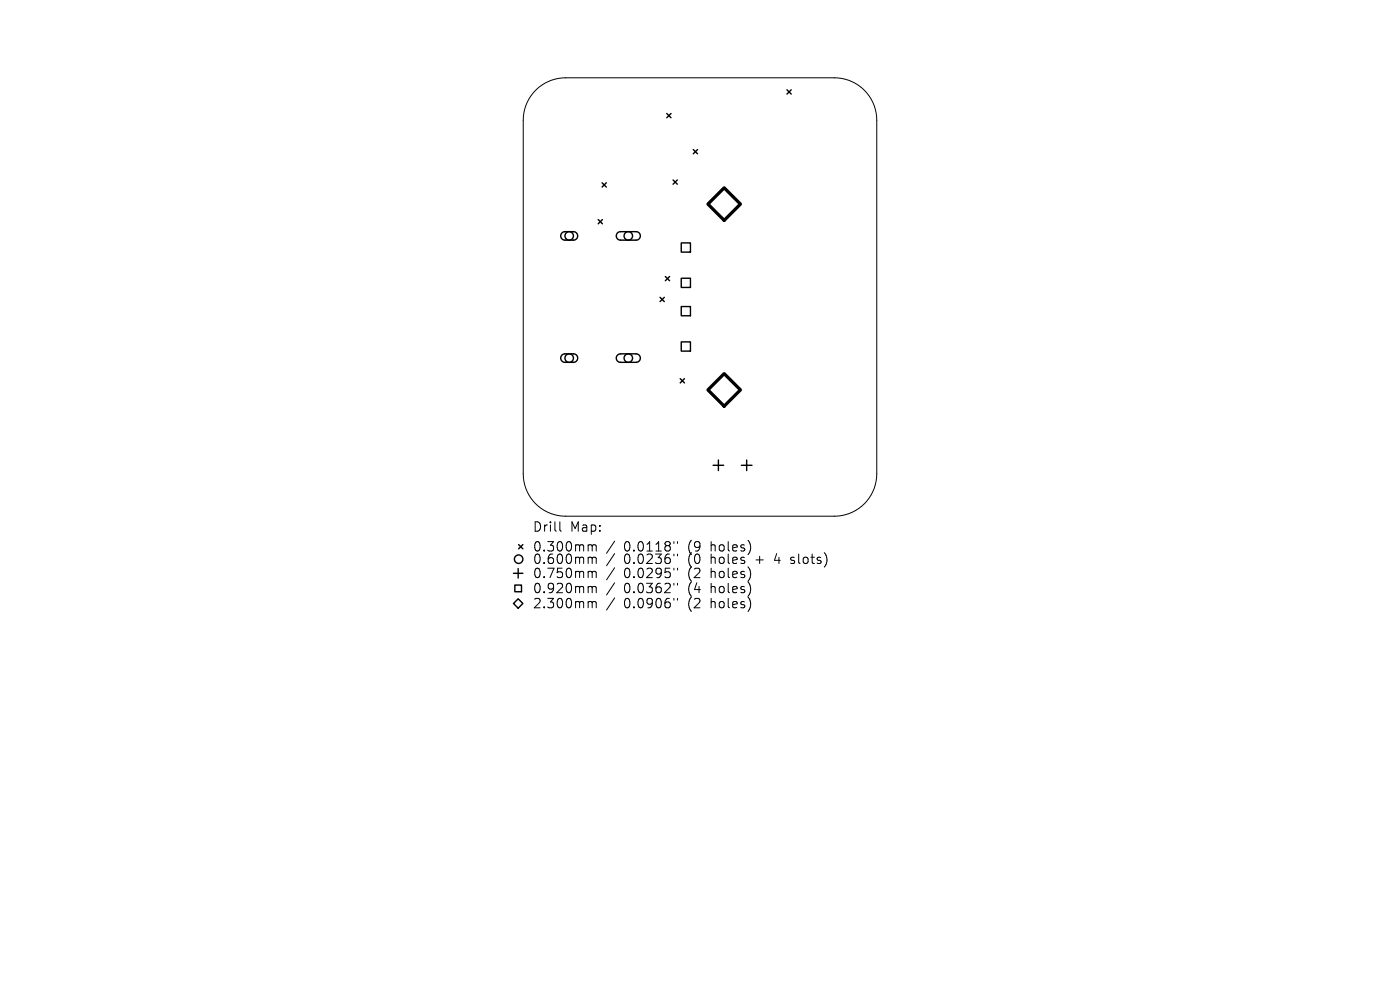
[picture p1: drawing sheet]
<svg xmlns="http://www.w3.org/2000/svg" width="297mm" height="210mm" viewBox="0 0 297 210" stroke-linecap="round" stroke-linejoin="round" font-family="sans-serif">
<defs><g id="words">
<g font-size="2.8">
<text x="112.9" y="113.1">Drill</text>
<text x="120.9" y="113.1">Map:</text>
<text x="112.9" y="117.3">0.300mm</text>
<text x="112.9" y="119.9">0.600mm</text>
<text x="132.4" y="117.3">0.0118&quot;</text>
<text x="132.4" y="119.9">0.0236&quot;</text>
<text x="146.1" y="117.3">(9</text>
<text x="146.1" y="119.9">(0</text>
<text x="151.1" y="117.3">holes)</text>
<text x="151.1" y="119.9">holes</text>
<text x="160.8" y="119.9">+</text>
<text x="165" y="119.9">4</text>
<text x="168.6" y="119.9">slots)</text>
<text x="112.9" y="122.9">0.750mm</text>
<text x="132.4" y="122.9">0.0295&quot;</text>
<text x="146.1" y="122.9">(2</text>
<text x="151.1" y="122.9">holes)</text>
<text x="112.9" y="126.1">0.920mm</text>
<text x="112.9" y="129.3">2.300mm</text>
<text x="132.4" y="126.1">0.0362&quot;</text>
<text x="132.4" y="129.3">0.0906&quot;</text>
<text x="146.1" y="126.1">(4</text>
<text x="146.1" y="129.3">(2</text>
<text x="151.1" y="126.1">holes)</text>
<text x="151.1" y="129.3">holes)</text>
</g>
</g></defs>
<g fill="none" stroke="#000" stroke-width=".21">
<path d="M113.6 19.1a9 9 0 0 1 6.4-2.6h57a9 9 0 0 1 9 9v75a9 9 0 0 1-9 9h-57a9 9 0 0 1-9-9v-75a9 9 0 0 1 2.6-6.4zM118.8 110.7v1.7l.3 .3M125.1 115.6h.2l.3 .2M125.1 118.2l.4 .1 .1 .2M125.6 115.8l.3-.2 .5 .1 .1 1.2M125.6 115.8v1.1M125.6 118.5v1M125.6 118.5l.3-.3 .5 .1 .1 1.2M130.4 114.8l-1.7 2.6M130.4 117.4l-1.7 2.6M143 114.9v.4M143 117.5v.4"/>
<path d="M143.7 114.9v.4M143.7 117.5v.4M167.7 119.4l.2 .1M167.8 118.3v.5M125.1 121.2h.2l.3 .3M125.1 124.4l.4 .1 .1 .2M125.1 127.6l.4 .1 .1 .2M125.6 127.9l.3-.3 .5 .1 .1 1.2M125.6 121.5v1M125.6 124.7v1M125.6 127.9v1M125.6 121.5l.3-.3 .5 .1 .1 1.2"/>
<path d="M125.6 124.7l.3-.3 .5 .1 .1 1.2M130.4 120.4l-1.7 2.6M130.4 123.6l-1.7 2.6M130.4 126.8l-1.7 2.6M143 120.5v.4M143 123.7v.4M143 126.9v.4M143.7 120.5v.4M143.7 123.7v.4M143.7 126.9v.4"/>
</g>
<g fill="none" stroke="#000" stroke-width=".3">
<path d="M167 19.1l.9 .9M167.9 19.1l-.9 .9M127.7 38.8l.9 .9M128.6 38.8l-.9 .9M141.5 24.1l.9 .9M142.4 24.1l-.9 .9M142.8 38.2l.9 .9M143.7 38.2l-.9 .9M147.1 31.7l.9 .9M148 31.7l-.9 .9M119.2 49.4l.6-.3h1.9a.9 .9 0 0 1 .9 .9 .9 .9 0 0 1-.9 .9h-1.8a.9 .9 0 0 1-.9-.5 .9 .9 0 0 1 .2-1zM126.9 46.6l.9 .9"/>
<path d="M127.8 46.6l-.9 .9M131 49.4l.6-.3h3.3a.9 .9 0 0 1 .9 .9 .9 .9 0 0 1-.9 .9h-3.3a.9 .9 0 0 1-.8-.5 .9 .9 0 0 1 .2-1zM141.2 58.7l.9 .9M142.1 58.7l-.9 .9M144.5 51.5h2v2h-2zM144.5 59h2v2h-2zM119.2 75.3l.6-.2h1.9a.9 .9 0 0 1 .9 .9 .9 .9 0 0 1-.9 .9h-1.8a.9 .9 0 0 1-.9-.6 .9 .9 0 0 1 .2-1zM131 75.3l.6-.2h3.3a.9 .9 0 0 1 .9 .9 .9 .9 0 0 1-.9 .9h-3.3a.9 .9 0 0 1-.8-.6 .9 .9 0 0 1 .2-1zM140 63.1l.9 .9M140.9 63.1l-.9 .9M144.5 65h2v2h-2zM144.5 72.5h2v2h-2z"/>
<path d="M144.3 80.3l.9 .9M145.2 80.3l-.9 .9M151.3 98.7h2.2M152.4 97.6v2.2M157.3 98.7h2.2M158.4 97.6v2.2M110 115.5l.9 .9M110.9 115.5l-.9 .9M108.9 128l1-1 1 1-1 1zM108.9 121.6h2M109.2 124.1h1.4v1.4h-1.4zM109.9 120.6v2"/>
<circle cx="120.8" cy="50" r=".9"/>
<circle cx="133.3" cy="50" r=".9"/>
<circle cx="120.8" cy="76" r=".9"/>
<circle cx="133.3" cy="76" r=".9"/>
<circle cx="110" cy="118.6" r=".9"/>
</g>
<path d="M150.2 43.3l3.4-3.5 3.5 3.5-3.5 3.4zM153.6 79.3l3.5 3.4-3.5 3.5-3.4-3.5z" fill="none" stroke="#000" stroke-width=".69"/>
<use href="#words"/>
</svg>
